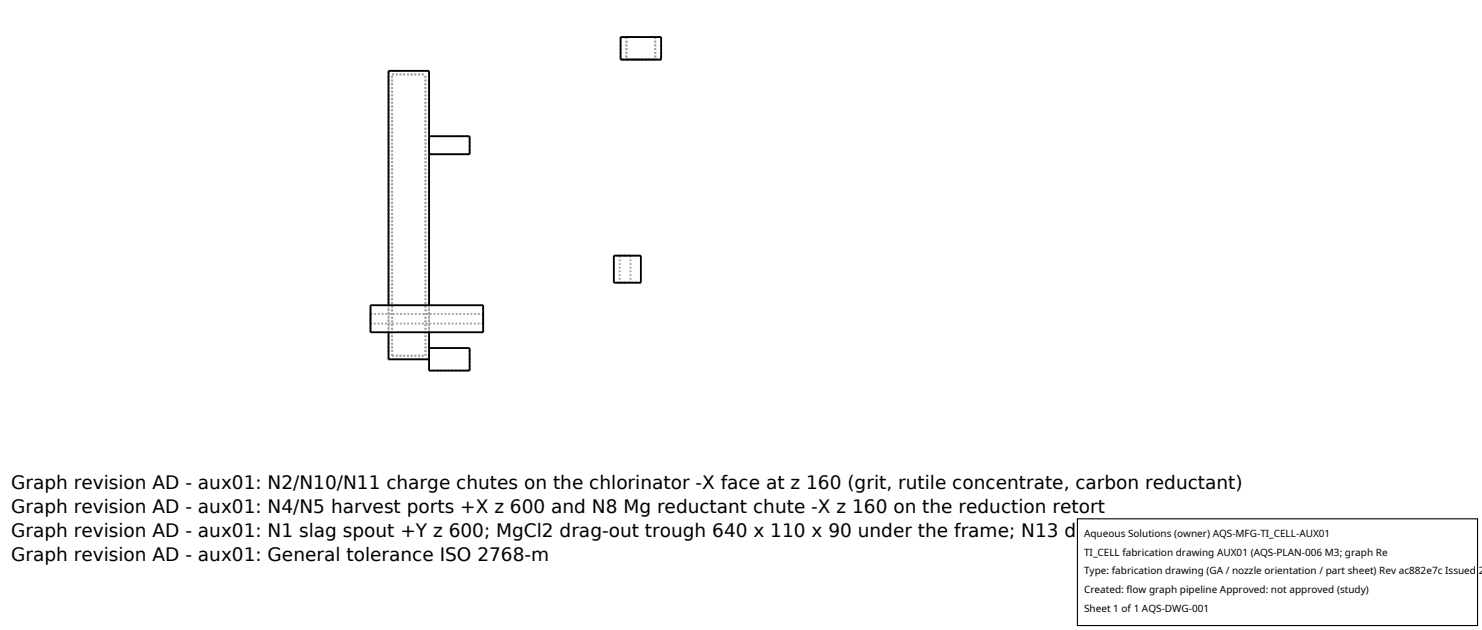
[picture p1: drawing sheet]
<svg xmlns="http://www.w3.org/2000/svg" width="212mm" height="90mm" viewBox="0 0 212 90" stroke-linecap="round" stroke-linejoin="round" font-family="sans-serif">
<defs><g id="words">
<g font-size="2.6">
<text x="1.6" y="69.8">Graph revision AD - aux01: N2/N10/N11 charge chutes on the chlorinator -X face at z 160 (grit, rutile concentrate, carbon reductant)</text>
<text x="1.6" y="73.3">Graph revision AD - aux01: N4/N5 harvest ports +X z 600 and N8 Mg reductant chute -X z 160 on the reduction retort</text>
<text x="1.6" y="76.7">Graph revision AD - aux01: N1 slag spout +Y z 600; MgCl2 drag-out trough 640 x 110 x 90 under the frame; N13 drain sump OD 60 flush at z 0</text>
<text x="1.6" y="80.2">Graph revision AD - aux01: General tolerance ISO 2768-m</text>
</g>
<g font-size="1.4">
<text x="154.8" y="76.6">Aqueous Solutions (owner) AQS-MFG-TI_CELL-AUX01</text>
<text x="154.8" y="79.3">TI_CELL fabrication drawing AUX01 (AQS-PLAN-006 M3; graph Re</text>
<text x="154.8" y="82">Type: fabrication drawing (GA / nozzle orientation / part sheet) Rev ac882e7c Issued 2</text>
<text x="154.8" y="84.7">Created: flow graph pipeline Approved: not approved (study)</text>
<text x="154.8" y="87.4">Sheet 1 of 1 AQS-DWG-001</text>
</g>
</g></defs>
<g fill="none" stroke="#a0a0a0" stroke-width=".26" stroke-dasharray=".3 .3" stroke-linecap="butt">
<path d="M55.5 10.1h5.8M56 10.6h4.8M61.3 19.5h5.8M88.6 8.5h2.9M88.6 5.3h2.9M88.6 5.3v3.2M89.5 8.5h2M89.5 5.3h2M89.5 5.3v3.2M91.5 8.5h2.9M91.5 5.3h2.9M91.5 8.5h2.1"/>
<path d="M91.5 5.3h2.1M93.6 8.5h-4.1M93.6 5.3h-4.1M93.6 5.3v3.2M94.4 8.5h-5.8M94.4 5.3h-5.8M94.4 5.3v3.2M61.3 22h5.8M61.3 22v-2.5M67.1 22v-2.5M88.5 36.5h1.6M88.5 36.5v3.9"/>
<path d="M89.3 36.5h-.8M90.1 36.5h-.8M90.1 36.5v3.9M91.5 36.5h-3.8M52.9 47.4v-3.8M52.9 44.8h16.1M52.9 44.8v1.4M52.9 46.2v-1.4M55.5 51.3h5.8M55.5 51.3v-41.2M55.5 47.4v-3.8M56 50.8h4.8"/>
<path d="M56 50.8v-40.2M60.8 50.8v-40.2M61.3 52.9h5.8M61.3 49.7h5.8M61.3 52.9v-3.2M61.3 51.3v-41.2M61.3 51.3v-1.6M61.3 47.4v-3.8M67.1 52.9v-3.2M69 47.4v-3.8M69 44.8v1.4M69 46.2v-1.4"/>
<path d="M69 46.2h-16.1M88.5 40.4h1.6M89.3 40.4h-.8M90.1 40.4h-.8M91.5 40.4h-3.8"/>
</g>
<path d="M61.3 19.5h5.8v2.5h-5.8M88.6 5.3h5.8v3.2h-5.8zM87.7 36.5h3.8v3.9h-3.8zM52.9 43.6h16.1v3.8h-16.1zM55.5 43.6v-33.5h5.8v33.5M55.5 47.4v3.9h5.8M61.3 47.4v5.5h5.8v-3.2h-5.8" fill="none" stroke="#000" stroke-width=".26"/>
<path d="M153.9 74.1h57.1v15.2h-57.1z" fill="#fff" stroke="#000" stroke-width=".16"/>
<use href="#words"/>
</svg>
